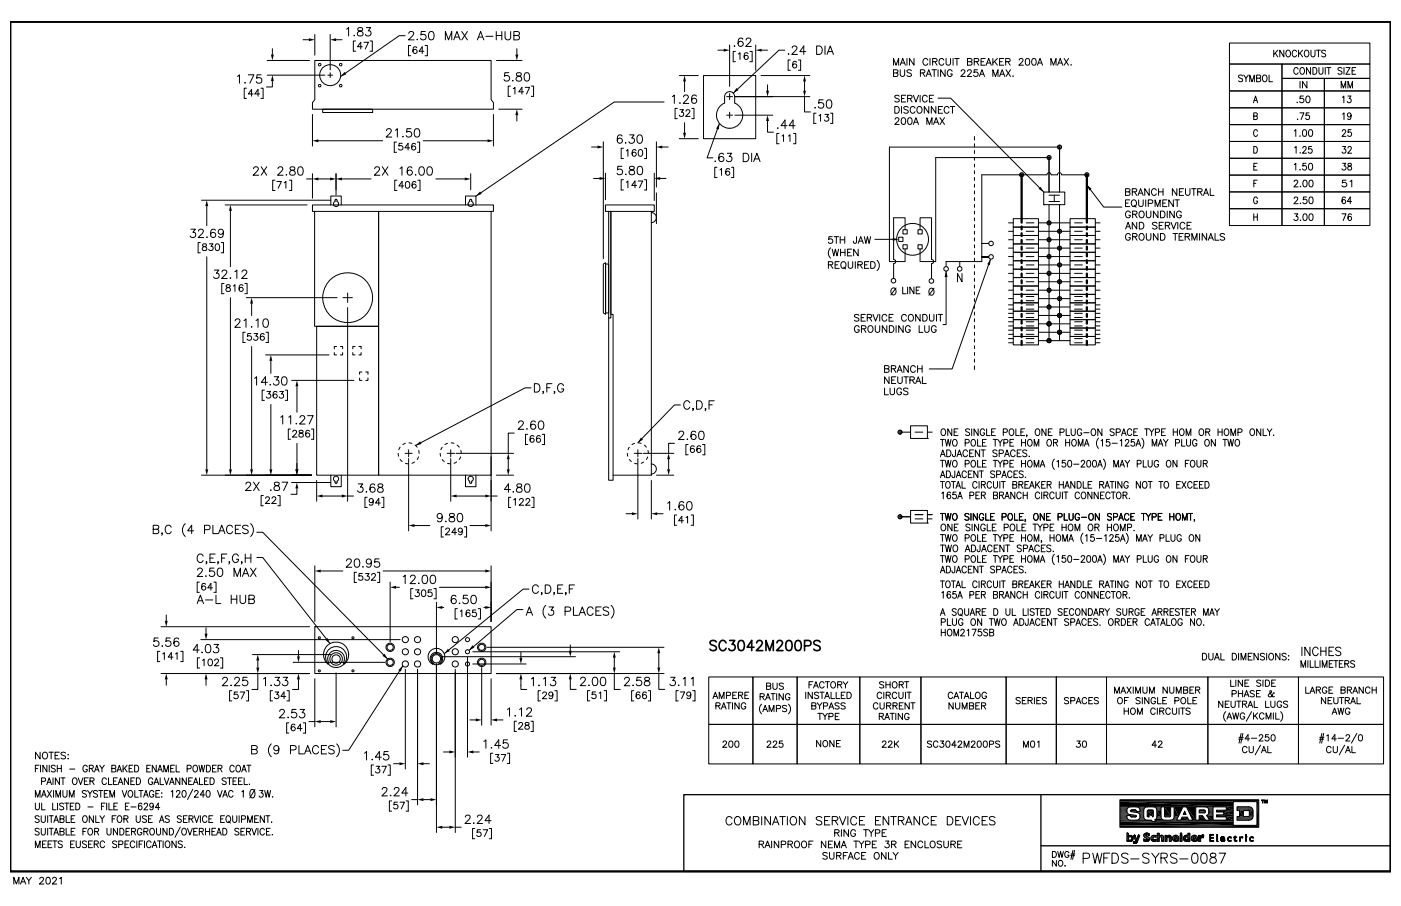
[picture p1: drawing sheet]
<svg xmlns="http://www.w3.org/2000/svg" width="432mm" height="279mm" viewBox="0 0 432 279" stroke-linecap="round" stroke-linejoin="round" font-family="sans-serif">
<defs><g id="words">
<text font-size="25.4" x="201" y="47.8">r</text>
<text font-size="20.5" x="151.1" y="217.8">l</text>
<text font-size="19.3" x="150.2" y="41.3">rf</text>
<text font-size="16.5" x="200.3" y="157.8">L</text>
<text font-size="10.3" x="96.1" y="44.5">I.</text>
<text font-size="7.5" x="380.1" y="252.8">E:]</text>
<text font-size="7.2" x="209.2" y="28.4">l</text>
<text font-size="6.5" x="143.2" y="58.2">·1</text>
<g font-size="5.8">
<text x="94.3" y="58.1">-1·</text>
<text x="276.6" y="134.4">-G-</text>
</g>
<text font-size="5.6" x="218.5" y="200.9">SC3042M200PS</text>
<text font-size="5.5" x="209.2" y="41.7">l_</text>
<text font-size="5.2" x="347.4" y="252.8">SQUARE</text>
<text font-size="5" x="135.5" y="141">' +~,</text>
<text font-size="4.7" x="388.6" y="247.1">,.</text>
<text font-size="4.6" x="276.6" y="160.5">-§=</text>
<text font-size="4.4" x="333.6" y="265.9">PWFDS-SYRS-0087</text>
<g font-size="4.1">
<text x="152.9" y="18">_J_</text>
<text x="190.1" y="47.8">6.30</text>
<text x="205.7" y="157.8">,.60</text>
</g>
<g font-size="3.8">
<text x="125.8" y="12.4">2.50</text>
<text x="137.1" y="12.4">MAX</text>
<text x="147.1" y="12.4">A-HUB</text>
<text x="226.1" y="16.2">.621/</text>
<text x="242.7" y="16.9">.24</text>
<text x="251.5" y="16.9">DIA</text>
<text x="72.9" y="25.8">1.75</text>
<text x="155.2" y="25.1">5.80</text>
<text x="207" y="32.1">1.26</text>
<text x="250.8" y="33.5">.50</text>
<text x="239.5" y="39.8">.44</text>
<text x="118.9" y="42.4">21.50</text>
<text x="190" y="54">5.80</text>
<text x="77.9" y="54.2">2X</text>
<text x="85.5" y="54.2">2.80</text>
<text x="115.3" y="54.2">2X</text>
<text x="123" y="54.2">16.00</text>
<text x="58.5" y="73.4">32.69</text>
<text x="65.6" y="86">32.12</text>
<text x="72.2" y="101.1">21.10</text>
<text x="78.3" y="118.2">14.30</text>
<text x="164.5" y="121">D,F,G</text>
<text x="86.3" y="130.9">11.27</text>
<text x="210.6" y="126.3">C,D,F</text>
<text x="159.6" y="132.6">2.60</text>
<text x="209" y="135.7">2.60</text>
<text x="75.6" y="151.5">2X</text>
<text x="83.1" y="151.5">.87</text>
<text x="134.6" y="161.1">9.80</text>
<text x="47.1" y="164.7">B,C</text>
<text x="56" y="164.7">( 4</text>
<text x="62.8" y="164.7">PLACES)</text>
<text x="60.6" y="173.5">C,E,F,G,H</text>
<text x="60.7" y="177.9">2.50</text>
<text x="71.9" y="177.9">MAX</text>
<text x="106.6" y="175.1">20.95</text>
<text x="163.9" y="183.1">C,D,E,F</text>
<text x="60.7" y="186.2">A-L</text>
<text x="71.1" y="186.2">HUB</text>
<text x="162" y="189.9">A</text>
<text x="167.2" y="189.9">(3</text>
<text x="174" y="189.9">PLACES)</text>
<text x="47.2" y="199.5">5.56</text>
<text x="59.5" y="201.4">4.03</text>
<text x="401.1" y="203.2">INCHES</text>
<text x="68.4" y="211.6">2.25</text>
<text x="81" y="211.6">1.33</text>
<text x="163.6" y="211.6">1.13</text>
<text x="178.7" y="211.6">2.00</text>
<text x="192.2" y="211.6">2.58</text>
<text x="206.3" y="211.6">3.11</text>
<text x="86" y="221.5">2.53</text>
<text x="156.2" y="221">1.12</text>
<text x="77.4" y="232.6">B</text>
<text x="82.5" y="232.6">(9</text>
<text x="89.4" y="232.6">PLACES)</text>
<text x="149" y="230.9">1.45</text>
<text x="112.1" y="234.5">1.45</text>
<text x="117.5" y="245.6">2.24</text>
<text x="143.2" y="254.1">2.24</text>
<text x="223.6" y="254.6">COMBINATION</text>
<text x="251.4" y="254.6">SERVICE</text>
<text x="269.6" y="254.6">ENTRANCE</text>
<text x="291.8" y="254.6">DEVICES</text>
</g>
<g font-size="3.6">
<text x="76.9" y="245.9">0</text>
<text x="347.1" y="259.6">by Schnelder Electric</text>
</g>
<g font-size="3.2">
<text x="413.5" y="57.8">51</text>
<text x="136.2" y="143.5">'</text>
</g>
<g font-size="3.1">
<text x="125.7" y="16.7">[64]</text>
<text x="392.4" y="17.7">KNOCKOUTS</text>
<text x="225.8" y="18.5">[16]</text>
<text x="242.7" y="21.1">[6]</text>
<text x="275.2" y="23.7">BUS</text>
<text x="275.3" y="20.2">MAIN</text>
<text x="283.6" y="23.7">RATING</text>
<text x="284.3" y="20.2">CIRCUIT BREAKER</text>
<text x="296" y="23.7">225A MAX.</text>
<text x="313.9" y="20.2">200A</text>
<text x="323.8" y="20.2">MAX.</text>
<text x="398.7" y="23.1">CONDUIT SIZE</text>
<text x="75.1" y="29.8">[</text>
<text x="76.5" y="29.8">44]</text>
<text x="156.5" y="29.2">[147]</text>
<text x="381.6" y="25.3">SYMBOL</text>
<text x="400.6" y="27.2">IN</text>
<text x="413.2" y="27.3">MM</text>
<text x="275.6" y="35">DISCONNECT</text>
<text x="275.6" y="31.6">SERVICE</text>
<text x="386.2" y="31.8">A</text>
<text x="399.6" y="31.8">.50</text>
<text x="413.6" y="31.8">13</text>
<text x="207.9" y="36">[32]</text>
<text x="250.7" y="37.6">[13]</text>
<text x="275.6" y="38.5">200A MAX</text>
<text x="386.2" y="37">B</text>
<text x="399.7" y="37">.75</text>
<text x="413.6" y="37">19</text>
<text x="121.3" y="46.4">[546]</text>
<text x="239.3" y="43.7">[</text>
<text x="240.9" y="43.7">11]</text>
<text x="386.2" y="47.4">D</text>
<text x="386.3" y="42.2">C</text>
<text x="398.7" y="42.1">1.00</text>
<text x="398.8" y="47.4">1.25</text>
<text x="413.5" y="47.4">32</text>
<text x="413.5" y="42.2">25</text>
<text x="386.3" y="52.6">E</text>
<text x="398.7" y="52.6">1.50</text>
<text x="413.5" y="52.6">38</text>
<text x="83.9" y="58.1">[</text>
<text x="85.2" y="58.1">71 ]</text>
<text x="121.5" y="58.2">[</text>
<text x="122.8" y="58.2">406]</text>
<text x="191.3" y="58">[147]</text>
<text x="386.3" y="57.7">F</text>
<text x="398.7" y="57.8">2.00</text>
<text x="346.7" y="63.8">EQUIPMENT</text>
<text x="346.7" y="60.4">BRANCH</text>
<text x="361.2" y="60.4">NEUTRAL</text>
<text x="386.2" y="63">G</text>
<text x="398.7" y="63">2.50</text>
<text x="413.5" y="63">64</text>
<text x="346.7" y="67.3">GROUNDING</text>
<text x="346.8" y="70.8">AND</text>
<text x="355" y="70.8">SERVICE</text>
<text x="386.2" y="68.2">H</text>
<text x="398.7" y="68.1">3.00</text>
<text x="413.5" y="68.1">76</text>
<text x="60.9" y="77.4">[830]</text>
<text x="255.2" y="75.2">5TH</text>
<text x="262.9" y="75.2">JAW</text>
<text x="346.7" y="74.2">GROUND TERMINALS</text>
<text x="255.1" y="79">(WHEN</text>
<text x="255.2" y="82.9">REQUIRED)</text>
<text x="68.2" y="90">[816]</text>
<text x="274.4" y="90.8">0 LINE</text>
<text x="286.1" y="90.8">0</text>
<text x="263.2" y="99.2">SERVICE</text>
<text x="277.7" y="99.2">CONDUIT</text>
<text x="74.8" y="105">[536]</text>
<text x="263.2" y="102.7">GROUNDING</text>
<text x="283.1" y="102.7">LUG</text>
<text x="272.4" y="118.4">NEUTRAL</text>
<text x="272.5" y="114.9">BRANCH</text>
<text x="80.6" y="122.9">[363]</text>
<text x="272.5" y="121.9">LUGS</text>
<text x="88.7" y="134.9">[286]</text>
<text x="161.8" y="136.6">[66]</text>
<text x="289.8" y="137.6">TWO</text>
<text x="289.9" y="134.4">ONE SINGLE POLE,</text>
<text x="297.3" y="137.6">POLE TYPE HOM OR HOMA (15-125A)</text>
<text x="318.9" y="134.4">ONE PLUG-ON</text>
<text x="342" y="134.4">SPACE TYPE HOM</text>
<text x="354.9" y="137.6">MAY PLUG ON TWO</text>
<text x="369.4" y="134.4">OR</text>
<text x="375.3" y="134.4">HOMP ONLY.</text>
<text x="211.2" y="139.7">[66]</text>
<text x="289.8" y="140.9">ADJACENT SPACES.</text>
<text x="289.8" y="144.2">TWO</text>
<text x="289.8" y="147.4">ADJACENT SPACES.</text>
<text x="297.3" y="144.2">POLE TYPE HOMA (150-200A)</text>
<text x="343.1" y="144.2">MAY PLUG ON</text>
<text x="365.2" y="144.2">FOUR</text>
<text x="80.4" y="155.4">[22]</text>
<text x="289.8" y="150.7">TOTAL CIRCUIT BREAKER HANDLE RATING NOT TO</text>
<text x="290.1" y="153.9">165A PER</text>
<text x="306.1" y="153.9">BRANCH</text>
<text x="319" y="153.9">CIRCUIT CONNECTOR.</text>
<text x="362.6" y="150.7">EXCEED</text>
<text x="207.7" y="161.4">[</text>
<text x="209.1" y="161.4">41]</text>
<text x="289.8" y="160.5">TWO SINGLE POLE,</text>
<text x="318.5" y="160.5">ONE PLUG-ON</text>
<text x="341.2" y="160.5">SPACE TYPE HOMT,</text>
<text x="135.8" y="165.1">[249]</text>
<text x="289.8" y="167">TWO POLE TYPE HOM,</text>
<text x="289.9" y="163.8">ONE SINGLE POLE TYPE</text>
<text x="323.5" y="167">HOMA (15-125A) MAY PLUG ON</text>
<text x="327.2" y="163.8">HOM</text>
<text x="335.2" y="163.8">OR</text>
<text x="341.1" y="163.8">HOMP.</text>
<text x="289.8" y="170.3">TWO ADJACENT SPACES.</text>
<text x="289.8" y="173.5">TWO</text>
<text x="297.3" y="173.5">POLE TYPE HOMA (150-200A)</text>
<text x="343.1" y="173.5">MAY PLUG ON</text>
<text x="365.2" y="173.5">FOUR</text>
<text x="109.1" y="179">[532]</text>
<text x="289.8" y="176.9">ADJACENT SPACES.</text>
<text x="60.6" y="182.1">[64]</text>
<text x="289.8" y="181.3">TOTAL CIRCUIT BREAKER HANDLE RATING NOT TO</text>
<text x="290.1" y="184.6">165A PER</text>
<text x="306.1" y="184.6">BRANCH</text>
<text x="319" y="184.6">CIRCUIT CONNECTOR.</text>
<text x="362.6" y="181.3">EXCEED</text>
<text x="289.8" y="189.9">A SQUARE D UL LISTED SECONDARY SURGE ARRESTER MAY</text>
<text x="290" y="196.2">HOM2175SB</text>
<text x="290" y="193">PLUG ON TWO ADJACENT SPACES.</text>
<text x="341.5" y="193">ORDER CATALOG</text>
<text x="366.8" y="193">NO.</text>
<text x="48.4" y="203.5">[141]</text>
<text x="370.4" y="203.2">DUAL DIMENSIONS:</text>
<text x="60.6" y="205.5">[102]</text>
<text x="400.8" y="206">MILLIMETERS</text>
<text x="70.6" y="215.6">[57]</text>
<text x="83.1" y="215.6">[34]</text>
<text x="165.7" y="215.6">[29]</text>
<text x="180.9" y="215.6">[51]</text>
<text x="194.5" y="215.6">[66]</text>
<text x="208.2" y="215.6">[79]</text>
<text x="219.6" y="215.6">AMPERE</text>
<text x="236.1" y="212.8">BUS</text>
<text x="248.2" y="215.6">INSTALLED</text>
<text x="249.2" y="212.3">FACTORY</text>
<text x="270.2" y="215.6">CIRCUIT</text>
<text x="271" y="212.3">SHORT</text>
<text x="292.1" y="215.6">CATALOG</text>
<text x="343.4" y="213.9">MAXIMUM</text>
<text x="358.3" y="213.9">NUMBER</text>
<text x="379.1" y="211.8">LINE SIDE</text>
<text x="379.6" y="215">PHASE</text>
<text x="402.3" y="213.9">LARGE</text>
<text x="413.2" y="213.9">BRANCH</text>
<text x="220.5" y="218.8">RATING</text>
<text x="233.9" y="219.6">(AMPS)</text>
<text x="234.1" y="216">RATING</text>
<text x="250" y="218.8">BYPASS</text>
<text x="269" y="218.8">CURRENT</text>
<text x="292.3" y="218.8">NUMBER</text>
<text x="313" y="217.1">SERIES</text>
<text x="327.9" y="217.1">SPACES</text>
<text x="344.3" y="217.1">OF SINGLE POLE</text>
<text x="346.3" y="220.5">HOM</text>
<text x="354.5" y="220.5">CIRCUITS</text>
<text x="375.4" y="218.3">NEUTRAL LUGS</text>
<text x="376.9" y="222">(AWG/KCMIL)</text>
<text x="407.1" y="217.1">NEUTRAL</text>
<text x="410.4" y="220.5">AWG</text>
<text x="88.2" y="225.5">[64]</text>
<text x="158.3" y="225">[28]</text>
<text x="251.9" y="222.1">TYPE</text>
<text x="270.9" y="222.1">RATING</text>
<text x="222.6" y="230.6">200</text>
<text x="236.2" y="230.6">225</text>
<text x="251.5" y="230.4">NONE</text>
<text x="271.8" y="230.6">22K</text>
<text x="285.7" y="230.6">SC3042M200PS</text>
<text x="315.3" y="230.6">M01</text>
<text x="331.6" y="230.6">30</text>
<text x="355" y="230.6">42</text>
<text x="381.7" y="228.7">#4-250</text>
<text x="382.8" y="232.4">CU/AL</text>
<text x="406.6" y="228.8">#14-2/0</text>
<text x="408.7" y="232.4">CU/AL</text>
<text x="10.7" y="234.2">NOTES:</text>
<text x="10.7" y="238.1">FINISH</text>
<text x="21.4" y="238.1">-</text>
<text x="25.4" y="238.1">GRAY BAKED ENAMEL POWDER COAT</text>
<text x="114.2" y="238.6">[37]</text>
<text x="151" y="234.9">[37]</text>
<text x="10.7" y="245.9">MAXIMUM SYSTEM VOLTAGE:</text>
<text x="12.6" y="242.1">PAINT OVER</text>
<text x="31.3" y="242.1">CLEANED GALVANNEALED STEEL.</text>
<text x="52.5" y="245.9">120/240 VAC</text>
<text x="74.3" y="245.9">1</text>
<text x="79.7" y="245.9">3W.</text>
<text x="10.7" y="249.8">UL LISTED</text>
<text x="27" y="249.8">-</text>
<text x="31.1" y="249.8">FILE E-6294</text>
<text x="119.9" y="249.6">[57]</text>
<text x="10.7" y="253.7">SUITABLE ONLY FOR</text>
<text x="10.7" y="257.6">SUITABLE FOR</text>
<text x="32.8" y="257.6">UNDERGROUND/OVERHEAD SERVICE.</text>
<text x="41.8" y="253.7">USE AS SERVICE EQUIPMENT.</text>
<text x="10.7" y="261.5">MEETS EUSERC SPECIFICATIONS.</text>
<text x="145.4" y="258.1">[57]</text>
<text x="233.8" y="261.6">RAINPROOF</text>
<text x="253" y="261.6">NEMA TYPE</text>
<text x="257.1" y="258">RING</text>
<text x="266.1" y="258">TYPE</text>
<text x="272.6" y="261.6">3R</text>
<text x="278.8" y="261.6">ENCLOSURE</text>
<text x="253.4" y="265.1">SURFACE</text>
<text x="269.2" y="265.1">ONLY</text>
<text x="4.1" y="272.7">MAY</text>
<text x="12.1" y="272.7">2021</text>
</g>
<text font-size="2.9" x="390.8" y="215">&amp;</text>
<text font-size="2.8" x="324.2" y="267.3">NO.</text>
<g font-size="2.3">
<text x="102.9" y="107.5">r,</text>
<text x="108.6" y="107.5">r,</text>
</g>
<text font-size="2" x="110.7" y="115.4">r-,</text>
<g font-size="1.4">
<text x="102.9" y="109.8">L</text>
<text x="108.6" y="109.8">L</text>
</g>
</g></defs>
<g fill="none" stroke="#000" stroke-width=".31">
<path d="M82.3 18.6h13.1M83.9 15v1.8M93.4 12.3h1.8M97 18.6h54.4v12.1l.7 .9v2.1h-55.8v-2.1l.7-.9zM97 10.6v6.4M101.8 10.6v11M103.6 12.3h1.8M106.8 9l.6-.5v2.6M109.1 11h.2zM109.6 12.6h-.7v3.2h.7M110.4 8.6a.52 .52 0 0 0 .3 .9 .92 .92 0 0 1 1 .4 .92 .92 0 0 1-.1 1.1l-.8 .1-.5-.2a.96 .96 0 0 1 .1-1.1 .96 .96 0 0 1 1-.3 .53 .53 0 0 0 .2-.9zM111.7 14.4h-1.5l1-1.4v2.1"/>
<path d="M112.2 13h1.4l-1 2.1M112.9 8.5h1.3l-.7 1a.86 .86 0 0 1 .6 1.4 .86 .86 0 0 1-1.5-.3M114 12.6h.7v3.2h-.7M124.9 11h-1.9l-18 12.6M153 18.6h7.9M221.3 15.5h1.8M224.9 13.9v12.7M229 12.1a.78 .78 0 0 0-1.1-.2 1.48 1.48 0 0 0 .4 2.4 .8 .8 0 0 0 .8-.8 .8 .8 0 0 0-.8-.8 .8 .8 0 0 0-.8 .8M230 12.4l.4-.7 .9 .3a.8 .8 0 0 1-.2 1.1l-1.3 1.2h1.8M232.9 13.9v7.8M241.9 15.5h-1.8l-14.1 13.2M378.9 13.3h43.3v6.4h-43.3z"/>
<path d="M378.9 19.7h16.2v8.3h-16.2zM395.1 19.7h27.1v4.5h-27.1zM82.3 23.2h17.8M83.9 25v1.8h-1.8M99.5 33.7h15.4v1h-15.4zM101 23.2h1.5M101.8 22.4v1.5M204.7 31.5h-15.4l-42.6 29M209.4 23.3h5.8M216.8 23.3h16.1v19.5h-16.1zM221.7 38.1l-3.8 10.6h1.8M224 35.5h1.8"/>
<path d="M224 29.8h1.8M224.9 28.9v1.8M224.9 34.6v1.8M226.4 31.8a4 4 0 0 1 1.7 6.2 4 4 0 0 1-6.4 0 4 4 0 0 1 1.6-6.2M226.4 31.8v-2a1.55 1.55 0 0 0-1.5-1.5 1.55 1.55 0 0 0-1.6 1.5v2M226.5 35.5h11.7M226.5 29.8h23.1M234.5 23.3h15.1M236.6 37.3v3.5h1.8M236.6 26.2v1.8M248 29.8v4.7h1.8M248 25.1v2.9"/>
<path d="M289.1 30.3h3.9l28.7 28.9M378.9 28h16.2v5.3h-16.2zM395.1 24.2h13.1v3.8h-13.1zM395.1 28h13.1v5.3h-13.1zM395.1 33.3v5.1h-16.2v-5.1h16.2v5.1h13.1v-5.1M395.1 38.4v5.2h-16.2v-5.2h16.2v5.2h13.1v-5.2M395.1 33.3h27.1v5.1h-14v-5.1zM395.1 38.4h27.1v5.2h-14v-5.2zM408.2 24.2h14v3.8h-14zM408.2 28h14v5.3h-14zM96.3 53.6v7.5M98.1 43.4h19.9"/>
<path d="M98.1 55.2h3.6M103.6 53.6v6.5M105.4 55.2h8.9M130.4 43.4h19.9M134.3 55.2h9M182.3 45.3h1.8M183 55h1.8M185.9 43.7v36.1M186.6 53.4v8.2M191.7 42a.77 .77 0 0 0-1.1-.3 1.51 1.51 0 0 0 .5 2.5 .81 .81 0 0 0 .8-.8 .81 .81 0 0 0-.8-.8 .81 .81 0 0 0-.9 .7M194.1 41.6h1.3l-.7 1a.86 .86 0 0 1 .6 1.4 .86 .86 0 0 1-1.5-.3M201.7 53.4v8.4"/>
<path d="M202.3 43.7v14M202.3 59.5v9.5M220.3 49.7h.3zM221 51.6h-.7v3.2h.7M221.9 52.4l.5-.4v2.1M223 47.6a.75 .75 0 0 0-.7-.3 .75 .75 0 0 0-.6 .5 1.49 1.49 0 0 0 .6 2 .8 .8 0 0 0 .8-.7 .8 .8 0 0 0-.7-.9 .8 .8 0 0 0-.9 .8M224.1 47.3h1.4l-.8 1a.86 .86 0 0 1 .7 1.4 .86 .86 0 0 1-1.5-.3M224.9 52.3l-.2-.2a.7 .7 0 0 0-.9 .3v1.4a.64 .64 0 0 0 1 .1 .64 .64 0 0 0-.2-1 .64 .64 0 0 0-.9 .5M225.4 51.6h.7v3.2h-.7M229.1 47.3h.8a1.38 1.38 0 0 1 .9 1.3 1.38 1.38 0 0 1-.9 1.2h-.8zM231.7 47.3v2.5M232.3 49.8l1-2.5 1 2.5"/>
<path d="M232.6 49h1.3M300.3 42.1v1.1M300.3 44.3v1M300.3 46.4v.9M300.3 48.5v.9M300.3 50.6v.9M300.3 52.7v.9M300.3 54.7v.9M300.3 56.8v.9M300.3 58.9v.9M321.7 59.2h6.5v3.9h-6.5zM322.6 53.9h-20v26.8h-11v1.5"/>
<path d="M323.3 59.2v-10.6h-34.9v32.1h-4.8v-3.9M326.6 45.4v13.8v-13.8h-52.5v35.3h4.9v-3.9M335 53.9h-7.8a.66 .66 0 0 0-.6-.6 .66 .66 0 0 0-.7 .6h-1.9a.66 .66 0 0 0-.7-.6 .66 .66 0 0 0-.6 .6M335 57l5.2 6.9h5.6M395.1 43.6v5.2h-16.2v-5.2h16.2v5.2h13.1v-5.2M395.1 48.8v5.2h-16.2v-5.2h16.2v5.2h13.1v-5.2M395.1 54v5.2h-16.2v-5.2h16.2v5.2h13.1v-5.2M395.1 59.2v5.2h-16.2v-5.2h16.2v5.2h13.1v-5.2M395.1 43.6h27.1v5.2h-14v-5.2zM395.1 48.8h27.1v5.2h-14v-5.2zM395.1 54h27.1v5.2h-14v-5.2zM395.1 59.2h27.1v5.2h-14v-5.2z"/>
<path d="M62.1 61.7h39.9M63.7 63.6v6M63.7 79.2v65.5M69.4 63.2h25.3M71 65v17.3M96.3 63.2h55.8v2h-55.8zM97 65.2v35.4h19.7v-35.4v81.3h34.7v-81.3M102 63.2v-2.7h3.2v2.7M102.8 63.2a.81 .81 0 0 0 .8 .5 .81 .81 0 0 0 .7-.5M103.3 62.1l-.5 .6v.5M103.3 62.1v-.5l.3-.2 .2 .2 .1 .5M103.9 62.1l.4 .6v.5"/>
<path d="M143.5 63.2v-2.7h3.2v2.7M144.3 63.2a.81 .81 0 0 0 .8 .5 .81 .81 0 0 0 .7-.5M144.8 62.1v-.5l.3-.2 .2 .2 .1 .5M144.8 62.1l-.5 .6v.5M145.4 62.1l.4 .6v.5M186.6 63.2h15.1v2h-15.1zM187.6 65.2v32.9h.7v-32.9v31.7h.7v51.2h-1.4v-50M200.7 65.6a1.55 1.55 0 0 1 1.6 1.5 1.55 1.55 0 0 1-1.6 1.5M200.7 65.2v81.3h-11.7M269.6 73.8h5.6M277 73.2h1.3v1.3h-1.3zM278.3 70.8h1.3v1.4h-1.3z"/>
<path d="M278.3 75.5h1.3v1.3h-1.3zM279 70.8v-3.6h-3.6v12.8a.66 .66 0 0 1 .7 .7 .66 .66 0 0 1-.7 .6v4.6M282.9 75.5h1.3v1.3h-1.3zM282.9 70.8h1.3v1.4h-1.3zM283.6 70.8v-3.6h3.5v12.8a.66 .66 0 0 1 .7 .7 .66 .66 0 0 1-.7 .6v4.6M300.3 61v.9M300.3 63v.9M300.3 65.1v.9M300.3 67.2v.9M300.3 69.3v.9M300.3 71.3v.9M300.3 73.4v.9"/>
<path d="M300.3 75.5v.9M300.3 77.6v.9M300.3 79.6v.9M302.6 79.2h2.1M302.6 75.1h2.1M305.3 79.9l-11.8 33.9h-7.1M310.8 68.7h1.5M310.8 79.1h1.5M310.8 76.5h1.5M310.8 73.9h1.5M310.8 71.3h1.5M312.3 67.4h7.8v2.6h-7.8z"/>
<path d="M312.3 70h7.8v2.6h-7.8zM312.3 72.6h7.8v2.6h-7.8zM312.3 75.2h7.8v2.6h-7.8zM312.3 77.8h7.8v2.6h-7.8zM316.3 68.7h2.4M316.3 79.1h2.4M316.3 76.5h2.4M316.3 73.9h2.4M316.3 71.3h2.4M320.1 68.7h9.7M320.1 79.1h9.7M320.1 76.5h9.7"/>
<path d="M320.1 73.9h9.7M320.1 71.3h9.7M321.7 63.1h.1M323.3 63.1v42.6M323.3 62.1h3.3M323.3 60.2h3.3M324.9 60.2v1.9M326.6 63.1v42M329.8 67.4h7.8v2.6h-7.8zM329.8 70h7.8v2.6h-7.8zM329.8 72.6h7.8v2.6h-7.8zM329.8 75.2h7.8v2.6h-7.8z"/>
<path d="M329.8 77.8h7.8v2.6h-7.8zM331.2 68.7h2.4M331.2 79.1h2.4M331.2 76.5h2.4M331.2 73.9h2.4M331.2 71.3h2.4M337.6 68.7h1.4M337.6 79.1h1.4M337.6 76.5h1.4M337.6 73.9h1.4M337.6 71.3h1.4M395.1 64.4v5.2h-16.2v-5.2h16.2v5.2h13.1v-5.2"/>
<path d="M395.1 64.4h27.1v5.2h-14v-5.2zM71 91.8v52.9M75.9 91.8h28M77.6 93.6v3.7M105.7 91.8h2.9M107.1 90.4v2.9M107.1 94.9v59.7M185.9 81.4l.7-.4v15.9l-.7-.4zM186.6 81.4h1v15.1h-1zM291.6 83.6v16.5h-.9M295.8 80.7v1.5M296.5 84.3v2.6l-1.4-2.6v2.6"/>
<path d="M300.3 81.7v.9M300.3 83.8v.9M300.3 85.9v.9M300.3 87.9v.9M300.3 90v.9M300.3 92.1v.9M300.3 94.2v.9M300.3 96.2v1M300.3 98.3v.9M310.8 92.1h1.5M310.8 89.5h1.5M310.8 86.9h1.5"/>
<path d="M310.8 84.3h1.5M310.8 81.7h1.5M310.8 99.2h1.5M310.8 96.6h1.5M310.8 94h1.5M310.9 97.9h1.4M310.9 95.3h1.4M312.3 80.4h7.8v2.6h-7.8zM312.3 83h7.8v2.6h-7.8zM312.3 85.6h7.8v2.6h-7.8zM312.3 88.2h7.8v2.6h-7.8zM312.3 90.8h7.8v2.6h-7.8z"/>
<path d="M312.3 93.4h7.8v2.6h-7.8zM312.3 96h7.8v2.6h-7.8zM312.3 98.6h7.8v2.6h-7.8zM316.3 89.5h2.4M316.3 86.9h2.4M316.3 84.3h2.4M316.3 81.7h2.4M316.3 99.2h2.4M316.3 96.6h2.4M316.3 97.9h2.4M316.3 94h2.4M316.3 95.3h2.4"/>
<path d="M316.3 91.4h2.4M316.3 92.7h2.4M320.1 92.1h9.7M320.1 99.9h9.7M320.1 97.3h9.7M320.1 94.7h9.7M320.1 89.5h9.7M320.1 86.9h9.7M320.1 84.3h9.7M320.1 81.7h9.7M329.8 80.4h7.8v2.6h-7.8zM329.8 83h7.8v2.6h-7.8z"/>
<path d="M329.8 85.6h7.8v2.6h-7.8zM329.8 88.2h7.8v2.6h-7.8zM329.8 90.8h7.8v2.6h-7.8zM329.8 93.4h7.8v2.6h-7.8zM329.8 96h7.8v2.6h-7.8zM329.8 98.6h7.8v2.6h-7.8zM331.2 89.5h2.4M331.2 86.9h2.4M331.2 84.3h2.4M331.2 81.7h2.4M331.2 99.2h2.4M331.2 96.6h2.4"/>
<path d="M331.2 97.9h2.4M331.2 94h2.4M331.2 95.3h2.4M331.2 91.4h2.4M331.2 92.7h2.4M337.6 97.9h1.4M337.6 95.3h1.4M337.6 92.1h1.4M337.6 89.5h1.4M337.6 86.9h1.4M337.6 84.3h1.4M337.6 81.7h1.4"/>
<path d="M337.6 99.2h1.4M337.6 96.6h1.4M337.6 94h1.4M77.6 106.9v37.8M81.9 109.5h19.5M83.5 111.3v3.8M89.9 117.3h19.2M91.5 119.1v8M97.6 100.6h19.1v45.9h-19.1zM105.6 108.7v.8h-.7M110.8 116.6v.7h.7M111.3 108.7v.8h-.7"/>
<path d="M113.4 116.6v.7h-.7M163.7 119.6h-1.9l-33.7 17.8M300.3 100.4v.9M300.3 102.5v.9M300.3 104.5v1M300.3 106.6v.9M300.3 108.7v.9M300.3 110.8v.9M300.3 112.8v1.1M310.8 104.4h1.5M310.8 101.8h1.5M310.9 105.7h1.4"/>
<path d="M310.9 103.1h1.4M310.9 100.5h1.4M312.3 101.2h7.8v2.6h-7.8zM312.3 103.8h7.8v2.6h-7.8zM316.3 104.4h2.4M316.3 105.7h2.4M316.3 101.8h2.4M316.3 103.1h2.4M316.3 100.5h2.4M320.1 105.1h9.7M320.1 102.5h9.7M329.8 101.2h7.8v2.6h-7.8z"/>
<path d="M329.8 103.8h7.8v2.6h-7.8zM331.2 104.4h2.4M331.2 105.7h2.4M331.2 101.8h2.4M331.2 103.1h2.4M331.2 100.5h2.4M337.6 105.7h1.4M337.6 103.1h1.4M337.6 100.5h1.4M337.6 104.4h1.4M337.6 101.8h1.4M83.5 124.7v20"/>
<path d="M91.5 136.7v8M122.7 139.8l.1 .9M123.3 137.9l-.4 .8M124.9 139.8h2.1M124.9 136.7l-.8 .4M125.9 138.7v2.2M126.1 136.6l.8 .1M128 137.3l.6 .6M129.1 138.9l.1 .9M136.3 137.9l-.4 .8M137.9 136.7l-.8 .4M139 136.6l.9 .1"/>
<path d="M140.5 139.8h17.8M140.9 137.3l.6 .6M142 138.9l.2 .9M158.5 133.6h-1.8v6.2M193.4 139.8l.1 .9M194 137.9l-.5 .8M195.5 139.8h2.2M195.6 136.7l-.8 .4M196.6 138.7v2.2M196.7 136.6l.9 .1M198.2 139.8h9.5M198.6 137.3l.6 .6"/>
<path d="M199.7 138.9l.1 .9M207.9 136.7h-1.8v3.1M209.7 124.9h-1.8l-11.3 11.6M62.1 146.5h33.9M89.9 148.8h12.1M91.5 150.6v1.8h-1.8M97.6 148.2v6.4M99.4 153h5.9M102 146.5v3.6h3.2v-3.6M103 147.1a.81 .81 0 0 1 1.2 .1 .81 .81 0 0 1-.3 1.2l-.1 .5-.4 .2-.1-.7-.5-.5zM107.1 153h1.9M110.4 149.2h1.4l-.7 1a.85 .85 0 0 1 .6 1.4 .85 .85 0 0 1-1.5-.3"/>
<path d="M112.8 151.7h.3zM113.2 153.4h-.7v3.1h.7M115 154.4a.64 .64 0 0 1-.9 .5 .64 .64 0 0 1-.2-1 .64 .64 0 0 1 1.1 .1v.4a.95 .95 0 0 1-.7 1.4l-.4-.3M115.5 149.6a.75 .75 0 0 0-.7-.4 .75 .75 0 0 0-.6 .5 1.49 1.49 0 0 0 .6 2.1 .8 .8 0 0 0 .8-.7 .8 .8 0 0 0-.7-.9 .8 .8 0 0 0-.9 .8M116.6 149.4a.52 .52 0 0 0 .3 .8 .92 .92 0 0 1 1 .4 .92 .92 0 0 1 0 1.1l-.9 .1a.74 .74 0 0 1-.7-.8 .74 .74 0 0 1 .8-.7l.5-.1a.53 .53 0 0 0 .3-.8zM117.2 155.1h-1.5l1-1.4v2.1M117.6 153.4h.7v3.1h-.7M123.3 141.7l.7 .6M125 142.9l.8 .1M125.9 141.4v22.3M127.8 142.5l-.8 .4M129 140.9l-.4 .8"/>
<path d="M138.9 141.4v13.2M140.7 153h8.9M143.5 146.5v3.6h3.2v-3.6M144.5 147.1a.81 .81 0 0 1 1.2 .1 .81 .81 0 0 1-.3 1.2l-.1 .5-.4 .2-.1-.7-.5-.5zM151.4 146.5h.1M151.4 153h1.8M151.4 140.9v22.8M153 146.5h5.3M156.7 141.6v3.1M157.3 151h-1.8l1.2-1.8v2.6M157.4 153.4h-.6v3.1h.6M158.2 151.6v.2z"/>
<path d="M158.3 154.1l.5-.4v2.1M159.4 149.4a.53 .53 0 0 0 .3 .8 .93 .93 0 0 1 1 .4 .93 .93 0 0 1 0 1.1l-.9 .1a.74 .74 0 0 1-.7-.8 .74 .74 0 0 1 .8-.7l.5-.1a.52 .52 0 0 0 .3-.8zM160.1 154.2l.4-.5h.4l.4 .4-.3 .7-1 1h1.4M162 149.4a.86 .86 0 0 1 1.3 .3l.1 .6a1.09 1.09 0 0 1-1 1.5 1.39 1.39 0 0 1-.6-2.1zM162.1 154.2l.4-.5h.4l.4 .4-.3 .7-1 1h1.4M163.9 153.4h.7v3.1h-.7M193 158.4h1.8M194 141.7l.6 .6M195.6 142.9l.9 .1M79.1 171.9h1.9l20.7 26.6M79.1 164.1h1.9l38.5 39.1M97 174.5v17.2"/>
<path d="M98.8 176.1h6.8M118.1 176.1h31.5M120.2 179.5v18.5M124.3 177.9l.6-.5v2.6M126.5 178l.5-.6 .8 .2a.8 .8 0 0 1-.2 1.1l-1.2 1.3h1.7M127.8 162.1h4.7M129 179.9h.2zM130.5 177.5a.83 .83 0 0 1 1.2 .4 1.33 1.33 0 0 1-.9 2.1 1.65 1.65 0 0 1-.3-2.5zM132.9 177.5a.83 .83 0 0 1 1.3 .4 1.33 1.33 0 0 1-.9 2.1 1.65 1.65 0 0 1-.4-2.5zM144.8 162.1h4.8M151.4 174.5v17.2M49.6 193.3h45.8"/>
<path d="M51.2 189.7v1.8M61.9 197.3h61.4M63.5 193.6v1.8M97 193.3h54.4v14.4h-54.4zM97 193.3h.1M122 181.1h1.1M127.3 181.5h-.7v3.2h.7M128.1 181.9h1.1l-.6 .8a.69 .69 0 0 1 .5 1.1 .69 .69 0 0 1-1.2-.2M130.2 182l.5-.1a1.12 1.12 0 0 1 .6 1.1 1.12 1.12 0 0 1-.8 1 1.34 1.34 0 0 1-.3-2zM133 181.9h-1l-.1 .9a.73 .73 0 0 1 1.1 0 .73 .73 0 0 1-.1 1.1 .73 .73 0 0 1-1.1-.3M133.7 181.5h.7v3.2h-.7M134.5 185.7v15.8"/>
<path d="M135.4 181.1h14.2M136.3 187.3h.5M140.5 184a.74 .74 0 0 0-1.1-.3 1.48 1.48 0 0 0 .5 2.5 .8 .8 0 0 0 .7-.8 .8 .8 0 0 0-.7-.8 .8 .8 0 0 0-.9 .7M141 187.7h-.7v3.2h.7M141.5 186.1h.3zM141.9 188.5l.4-.4v2.1M144.1 183.6h-1.2l-.2 1.1a.92 .92 0 0 1 1.4 0 .92 .92 0 0 1-.1 1.4 .92 .92 0 0 1-1.4-.4M144.8 188.4l-.1-.2a.67 .67 0 0 0-1 .3v1.4a.64 .64 0 0 0 1 .1 .64 .64 0 0 0-.2-1 .64 .64 0 0 0-.9 .5M145.5 183.7a.82 .82 0 0 1 1.2 .4 1.3 1.3 0 0 1-.9 2.1 1.65 1.65 0 0 1-.3-2.5zM146.7 188.1h-1l-.1 .9 .7-.2a.7 .7 0 0 1 .6 .8 .7 .7 0 0 1-.8 .6l-.6-.4M147.4 187.7h.7v3.2h-.7M149.1 187.3h.5"/>
<path d="M150.1 199.6h54.6M161.1 188h-1.8l-14.7 12.6M163 181.7h-1.8l-24.3 19.9M175.8 198.9v1.8M49.6 207.7h45.8M51.2 209.5v1.8M63.5 209.5v1.8M77.8 201.9h24.2M79.5 207.7v4.9h-1.9M79.5 203.7v2.2M90.4 204.3h28.2M92 209.5v3.1h-1.8"/>
<path d="M92 200.6v1.8M97 209.3v14.9M101 204.7a3.9 3.9 0 0 1-.2-5.5 3.9 3.9 0 0 1 5.6 0 3.9 3.9 0 0 1-.2 5.5l-.4-.2a2.58 2.58 0 0 0-2.2-3.9 2.58 2.58 0 0 0-2.2 3.9l-.4 .2M103.6 207.5v16.7M124.1 205.3l-16.6 26.1h-1.9M124.9 206.4v30.8M128.7 206.4v41.8M133.7 201.8a1.61 1.61 0 0 1 2.2 .6 1.61 1.61 0 0 1-.6 2.2 .97 .97 0 0 0 1.3-.6 2.59 2.59 0 0 0-.7-3.6 2.59 2.59 0 0 0-3.6 .8 2.59 2.59 0 0 0 1 3.6l.4-.2M133.7 201.8a1.63 1.63 0 0 0 0 2.8M134.5 204.7v52M136.1 202.5h41.3M140.3 206.4v50.3"/>
<path d="M144.1 202.6v30.9M145.7 201h45.3M153 207.7h51.7M175.8 209.5v3.1h1.8M189.3 207.7v4.9h1.9M189.3 202.8v3.1M203.1 207.7v4.9h1.8M203.1 201.4v4.5M218.4 208.8h13.7v14.6h-13.7zM232.1 208.8h13.6v14.6h-13.6zM245.7 208.8h19.3v14.6h-19.3zM265 208.8h18.8v14.6h-18.8z"/>
<path d="M283.8 208.8h26.3v14.6h-26.3zM310.1 208.8h30.9v14.6h-15.4v-14.6zM310.1 208.8v14.6h15.5v-14.6M341 208.8h31.3v14.6h-31.3zM372.3 208.8h27.9v14.6h-27.9zM400.2 208.8h26.2v14.6h-26.2zM95.2 222.5h1.8M98.8 222.5h3M121.3 235.5h1.8M130.5 235.5h1.8M136.7 231.9h1.8M145.9 231.9h1.8"/>
<path d="M218.4 223.4h13.7v12.2h-13.7zM232.1 223.4h13.6v12.2h-13.6zM245.7 223.4h19.3v12.2h-19.3zM265 223.4h18.8v12.2h-18.8zM283.8 223.4h26.3v12.2h-26.3zM310.1 223.4h30.9v12.2h-15.4v-12.2zM310.1 223.4v12.2h15.5v-12.2M341 223.4h31.3v12.2h-31.3zM372.3 223.4h27.9v12.2h-27.9zM400.2 223.4h26.2v12.2h-26.2zM126.9 246.6h1.8M130.5 246.6h2.2"/>
<path d="M136.3 255.1h2.2M140.3 255.1h1.8M345.2 246.6h42.8v8.5h-42.8zM345.2 249h2.8M345.2 249.1h2.6M345.2 249.2h2.4M345.2 249.5h2.3M345.2 249.7h2.2M345.2 249.9h2.1M345.2 250.1h2.1M345.2 250.3h2.1M345.2 250.5h2.2"/>
<path d="M345.2 250.7h2.3M345.2 250.8h2.4M345.2 251h2.5M345.2 251.1h2.7M345.2 251.1h2.9M345.2 251.2h3.1M345.2 251.3h4.7M345.2 251.4h4.9M345.2 251.5h5M345.2 251.6h2.1M345.2 251.8h2.1M345.2 252.1h2.2"/>
<path d="M345.2 252.3h2.3M345.2 252.5h2.4M345.2 252.7h2.6M345.2 252.8h2.8M345.2 252.9h3.3M348.5 248.8l-3.3 .1M324.4 262.6h.6a.97 .97 0 0 1 .6 .9 .97 .97 0 0 1-.6 .9h-.6zM326 262.6l.4 1.8 .5-1.8 .4 1.8 .4-1.8M329.5 263l-.1-.2a.86 .86 0 0 0-1.3 .3 .86 .86 0 0 0 .4 1.2l.5 .1 .4-.2 .1-.5h-.5M330 263.9h1.2M330.1 263.4h1.2M330.7 262.3l-.6 2.7"/>
<path d="M331.2 262.3l-.6 2.7"/>
<circle cx="98.5" cy="19.9" r=".39"/>
<circle cx="105" cy="19.9" r=".39"/>
<circle cx="98.5" cy="26.4" r=".39"/>
<circle cx="101.8" cy="23.2" r="3.2"/>
<circle cx="105" cy="26.4" r=".39"/>
<circle cx="314.9" cy="53.9" r=".63"/>
<circle cx="323.3" cy="48.6" r=".63"/>
<circle cx="326.6" cy="45.4" r=".63"/>
<circle cx="335" cy="53.9" r=".63"/>
<circle cx="281.3" cy="73.8" r="4.9"/>
<circle cx="305.5" cy="75.1" r=".7"/>
<circle cx="305.5" cy="79.2" r=".7"/>
<circle cx="323.3" cy="79.1" r=".63"/>
<circle cx="323.3" cy="73.9" r=".63"/>
<circle cx="323.3" cy="68.7" r=".63"/>
<circle cx="326.6" cy="76.5" r=".63"/>
<circle cx="326.6" cy="71.3" r=".63"/>
<circle cx="107.1" cy="91.8" r="7.7"/>
<circle cx="275.4" cy="86.6" r=".7"/>
<circle cx="287.1" cy="86.7" r=".7"/>
<circle cx="291.6" cy="82.9" r=".7"/>
<circle cx="295.8" cy="82.9" r=".7"/>
<circle cx="323.3" cy="99.9" r=".63"/>
<circle cx="323.3" cy="84.3" r=".63"/>
<circle cx="323.3" cy="89.5" r=".63"/>
<circle cx="323.3" cy="94.7" r=".63"/>
<circle cx="326.6" cy="81.7" r=".63"/>
<circle cx="326.6" cy="86.9" r=".63"/>
<circle cx="326.6" cy="92.1" r=".63"/>
<circle cx="326.6" cy="97.3" r=".63"/>
<circle cx="323.3" cy="105.1" r=".63"/>
<circle cx="326.6" cy="102.5" r=".63"/>
<circle cx="98.4" cy="196.7" r=".31"/>
<circle cx="108.8" cy="196.7" r=".31"/>
<circle cx="120.2" cy="199.6" r=".96"/>
<circle cx="120.2" cy="199.6" r="1.29"/>
<circle cx="124.9" cy="197.3" r=".96"/>
<circle cx="128.7" cy="197.3" r=".96"/>
<circle cx="140.3" cy="197.3" r=".96"/>
<circle cx="144.1" cy="197.3" r=".63"/>
<circle cx="98.4" cy="206.9" r=".31"/>
<circle cx="103.6" cy="202.6" r="3.2"/>
<circle cx="103.6" cy="203.2" r="1.93"/>
<circle cx="103.6" cy="203.2" r="1.29"/>
<circle cx="108.8" cy="206.9" r=".31"/>
<circle cx="120.2" cy="204.3" r=".96"/>
<circle cx="120.2" cy="204.3" r="1.29"/>
<circle cx="124.9" cy="204.8" r=".96"/>
<circle cx="124.9" cy="201" r=".96"/>
<circle cx="128.7" cy="204.8" r=".96"/>
<circle cx="128.7" cy="201" r=".96"/>
<circle cx="134.5" cy="203.1" r="1.93"/>
<circle cx="134.5" cy="203.2" r="1.29"/>
<circle cx="140.3" cy="204.8" r=".96"/>
<circle cx="140.3" cy="201" r=".96"/>
<circle cx="144.1" cy="201" r=".63"/>
<circle cx="144.1" cy="204.8" r=".63"/>
</g>
<g fill="#000">
<path d="M83.5 16.8h.9l-.5 1.8zM95.2 11.8l1.8 .5-1.8 .4zM101.8 12.3l1.8-.5v.9zM223.1 15l1.8 .5-1.8 .4zM83.9 23.2l.5 1.8h-.9zM106.2 22.2l.5 .7-1.7 .7zM221.7 38.1l-.1 1.8-.9-.3zM227 27.1l.6 .7-1.6 .9zM236.1 28h.9l-.4 1.8zM236.6 35.5l.4 1.8h-.9zM248 23.3l.4 1.8h-.9zM247.5 28h.9l-.4 1.8z"/>
<path d="M103.6 55.2l1.8-.5v.9zM101.7 54.7l1.9 .5-1.9 .4zM184.1 44.9l1.8 .4-1.8 .5zM184.8 54.6l1.8 .4-1.8 .5zM314.2 53.8h1.3zM314.2 53.8l1.3 .1zM314.2 53.9l1.3 .1zM314.2 54h1.3zM314.2 54l1.3 .1zM314.3 53.7l1.2 .1zM314.3 54.1h1.2zM314.3 53.7h1.2z"/>
<path d="M314.3 54.1l1.1 .1zM314.3 53.6l1.2 .1zM314.3 54.2l1.1 .1zM314.3 54.2h1.1zM314.3 53.6h1.1zM314.3 54.3h1.1zM314.4 53.5l1 .1zM314.4 54.3l.9 .1zM314.4 54.3h1zM314.4 53.5h1zM314.4 54.4h.9zM314.5 53.4l.8 .1z"/>
<path d="M314.5 54.4h.8zM314.5 53.4h.8zM314.5 54.4l.7 .1zM314.6 53.3l.7 .1zM314.6 54.5h.6zM314.6 53.3h.6zM314.6 54.5h.5zM314.7 53.3h.5zM314.7 54.5h.3zM314.7 54.5h.4zM314.7 53.3h.4zM314.7 53.3h.3z"/>
<path d="M314.8 53.3h.2zM314.8 54.5h.2zM320.1 58.3l.6-.7 1 1.6zM322.7 48.5l1.3 .1zM322.7 48.6l1.3 .1zM322.7 48.7h1.3zM322.7 48.4l1.3 .1zM322.7 48.5h1.3zM322.7 48.7l1.2 .1zM322.7 48.8h1.2zM322.7 48.3l1.2 .1zM322.7 48.8l1.2 .1z"/>
<path d="M322.7 48.3h1.2zM322.7 48.9h1.2zM322.8 48.2l1.1 .1zM322.8 48.9l1 .1zM322.8 48.9h1.1zM322.8 48.2h1zM322.8 49h1zM322.9 48.2h.9zM322.9 49l.8 .1zM322.9 49h.9zM322.9 48.1l.9 .1zM322.9 49.1h.8z"/>
<path d="M322.9 48.1h.8zM322.9 49.1h.7zM323 48l.7 .1zM323 49.1l.6 .1zM323 49.1h.6zM323 48h.6zM323 49.2h.5zM323 49.2h.6zM323.1 48h.5zM323.1 49.2h.4zM323.1 48h.4zM323.2 48h.3z"/>
<path d="M323.2 49.2h.2zM323.2 49.2h.3zM323.2 47.9l.3 .1zM323.2 47.9h.2zM325.9 45.3l1.3 .1zM325.9 45.4h1.3zM325.9 45.4l1.3 .1zM325.9 45.2h1.3zM325.9 45.2l1.3 .1zM325.9 45.5h1.3zM325.9 45.5l1.3 .1zM325.9 45.1l1.3 .1z"/>
<path d="M325.9 45.6l1.2 .1zM325.9 45.6h1.3zM326 45.1h1.2zM326 45.7h1.1zM326 45l1.1 .1zM326 45.7l1.1 .1zM326.1 45h1zM326.1 45.8h.9zM326.1 45.8h1zM326.1 44.9l1 .1zM326.1 44.9h.9zM326.1 45.8l.8 .1z"/>
<path d="M326.2 44.8l.8 .1zM326.2 45.9h.7zM326.2 44.8h.7zM326.2 45.9h.6zM326.3 44.8h.6zM326.3 45.9l.4 .1zM326.3 45.9h.5zM326.3 44.8h.5zM326.3 44.7l.5 .1zM326.3 46h.4zM326.3 44.7h.4zM326.4 44.7h.3z"/>
<path d="M326.4 46h.2zM326.4 46h.3zM326.5 44.7h.2zM326.5 46h.1zM326.5 44.7h.1zM334.3 53.8h1.3zM334.3 53.8l1.3 .1zM334.3 53.9l1.3 .1zM334.3 53.9h1.3zM334.3 54h1.3zM334.3 54l1.3 .1zM334.4 53.7l1.2 .1z"/>
<path d="M334.4 54.1h1.2zM334.4 53.7h1.2zM334.4 54.1l1.2 .1zM334.4 53.6l1.2 .1zM334.4 54.2l1.1 .1zM334.4 54.2h1.2zM334.4 53.6h1.2zM334.4 54.3h1.1zM334.5 53.5l1 .1zM334.5 54.3l.9 .1zM334.5 54.3h1zM334.5 53.5h1z"/>
<path d="M334.5 54.4h.9zM334.6 53.4l.8 .1zM334.6 54.4h.8zM334.6 53.4h.8zM334.6 54.4l.7 .1zM334.7 53.3l.7 .1zM334.7 54.5h.6zM334.7 53.3h.6zM334.7 54.5h.5zM334.8 53.3h.5zM334.8 54.5h.3zM334.8 54.5h.4z"/>
<path d="M334.8 53.3h.4zM334.8 54.5h.2zM334.8 53.3h.3zM334.9 53.3h.2zM335 57l1.4 1.2-.7 .6zM63.7 61.7l.5 1.9h-.9zM71 63.2l.5 1.8h-.9zM148 59.1l.5 .7-1.8 .7zM275.2 73.4l1.8 .4-1.8 .5zM305.3 79.9l-.2 1.9-.8-.3zM322.7 68.7h1.3zM322.7 68.7l1.3 .1z"/>
<path d="M322.7 68.8l1.3 .1zM322.7 73.9h1.3zM322.7 73.9l1.3 .1zM322.7 74h1.3zM322.7 79.1h1.3zM322.7 79.1l1.3 .1zM322.7 79.2h1.3zM322.7 68.6h1.3zM322.7 68.6l1.3 .1zM322.7 68.9h1.2zM322.7 68.9h1.3zM322.7 68.9l1.2 .1z"/>
<path d="M322.7 73.7l1.3 .1zM322.7 73.8l1.3 .1zM322.7 74l1.2 .1zM322.7 74.1l1.2 .1zM322.7 74.1h1.2zM322.7 78.9l1.3 .1zM322.7 79l1.3 .1zM322.7 79.2l1.2 .1zM322.7 79.3l1.2 .1zM322.7 79.3h1.2zM322.7 68.5l1.2 .1zM322.7 69h1.2z"/>
<path d="M322.7 73.7h1.2zM322.7 74.2h1.2zM322.7 78.9h1.2zM322.7 79.4h1.2zM322.7 68.4l1.2 .1zM322.7 69l1.2 .1zM322.7 73.6l1.2 .1zM322.7 74.2l1.2 .1zM322.7 78.8l1.2 .1zM322.7 79.4l1.2 .1zM322.8 68.4h1.1zM322.8 69.1h1z"/>
<path d="M322.8 69.1h1.1zM322.8 73.6h1.1zM322.8 74.3h1zM322.8 74.3h1.1zM322.8 78.8h1.1zM322.8 79.5h1zM322.8 79.5h1.1zM322.8 68.3l1 .1zM322.8 69.1l1 .1zM322.8 73.5l1 .1zM322.8 74.3l1 .1zM322.8 78.7l1 .1z"/>
<path d="M322.8 79.5l1 .1zM322.9 68.3h.9zM322.9 69.2h.8zM322.9 69.2h.9zM322.9 73.5h.9zM322.9 74.4h.8zM322.9 74.4h.9zM322.9 78.7h.9zM322.9 79.6h.8zM322.9 79.6h.9zM322.9 68.2l.9 .1zM322.9 69.2l.8 .1z"/>
<path d="M322.9 73.4l.9 .1zM322.9 74.4l.8 .1zM322.9 78.6l.9 .1zM322.9 79.6l.8 .1zM322.9 68.2h.8zM322.9 69.3h.7zM322.9 69.3h.8zM322.9 73.4h.8zM322.9 74.5h.7zM322.9 74.5h.8zM322.9 78.6h.8zM322.9 79.7h.7z"/>
<path d="M322.9 79.7h.8zM323 68.2h.7zM323 69.3h.6zM323 73.4h.7zM323 74.5h.6zM323 78.5l.7 .1zM323 79.7h.6zM323 68.2h.6zM323 69.3h.5zM323 73.4h.6zM323 73.3l.6 .1zM323 74.5h.5z"/>
<path d="M323 78.5h.6zM323 79.7h.5zM323.1 68.1l.5 .1zM323.1 69.3l.4 .1zM323.1 69.3h.4zM323 73.3h.6zM323.1 73.3h.5zM323.1 74.5h.4zM323.1 78.5h.5zM323.1 79.7h.4zM323.1 68.1h.4zM323.2 68.1h.3z"/>
<path d="M323.2 69.4h.2zM323.2 69.4h.3zM323.1 73.3h.4zM323.2 73.3h.3zM323.2 74.5l.2 .1zM323.2 74.5h.3zM323.1 78.5h.4zM323.2 78.5h.3zM323.2 79.7l.2 .1zM323.2 79.7h.3zM323.2 74.6h.2zM323.2 79.8h.2z"/>
<path d="M323.2 68.1h.2zM323.2 73.3h.2zM323.2 78.5h.2zM325.9 71.3h1.3zM325.9 71.3l1.3 .1zM325.9 71.4l1.3 .1zM325.9 76.5h1.3zM325.9 76.5l1.3 .1zM325.9 76.6h1.3zM325.9 71.1l1.3 .1zM325.9 71.2l1.3 .1zM325.9 71.5h1.3z"/>
<path d="M325.9 71.5l1.3 .1zM325.9 76.3l1.3 .1zM325.9 76.4l1.3 .1zM325.9 76.6l1.3 .1zM325.9 76.7l1.3 .1zM325.9 76.7h1.3zM325.9 71.1h1.3zM325.9 71.6h1.2zM325.9 71.6h1.3zM325.9 76.3h1.3zM325.9 76.8h1.2zM325.9 76.8h1.3z"/>
<path d="M326 71l1.2 .1zM326 71.6l1.1 .1zM326 71.6h1.1zM326 76.2l1.2 .1zM326 76.8l1.1 .1zM326 76.8h1.1zM326 71h1.1zM326 71.7h1.1zM326 76.2h1.1zM326 76.9h1.1zM326.1 70.9l1 .1zM326.1 71.7l.9 .1z"/>
<path d="M326.1 71.7h1zM326.1 76.1l1 .1zM326.1 76.9l.9 .1zM326.1 76.9h1zM326.1 70.9h1zM326.1 71.8h.9zM326.1 76.1h1zM326.1 77h.9zM326.1 70.8l.9 .1zM326.1 71.8l.8 .1zM326.1 76l.9 .1zM326.1 77h.8z"/>
<path d="M326.2 70.8h.8zM326.2 71.9h.7zM326.2 76h.8zM326.2 77l.7 .1zM326.2 77h.7zM326.2 70.8h.7zM326.2 71.9h.6zM326.2 76h.7zM326.2 77.1h.6zM326.2 77.1h.7zM326.3 70.7l.6 .1zM326.3 71.9h.4z"/>
<path d="M326.3 71.9h.5zM326.3 75.9l.6 .1zM326.3 77.1h.4zM326.3 77.1h.5zM326.3 70.7h.5zM326.3 71.9l.4 .1zM326.3 75.9h.5zM326.3 77.1l.4 .1zM326.3 70.7h.4zM326.4 70.7h.3zM326.4 72h.2zM326.4 72h.3z"/>
<path d="M326.3 75.9h.4zM326.4 75.9h.3zM326.4 77.2h.2zM326.4 77.2h.3zM326.5 70.7h.2zM326.5 72h.1zM326.5 75.9h.2zM326.5 77.2h.1zM326.5 70.7h.1zM326.5 75.9h.1zM77.6 91.8l.4 1.8h-.9zM291.6 83.6l.5 1.8h-1z"/>
<path d="M322.7 84.2l1.3 .1zM322.7 84.3l1.3 .1zM322.7 84.4h1.3zM322.7 89.4l1.3 .1zM322.7 89.5l1.3 .1zM322.7 89.6h1.3zM322.7 94.6l1.3 .1zM322.7 94.7h1.3zM322.7 94.7l1.3 .1zM322.7 99.8l1.3 .1zM322.7 99.9h1.3zM322.7 99.9l1.3 .1z"/>
<path d="M322.7 84.1l1.3 .1zM322.7 84.2h1.3zM322.7 84.4l1.2 .1zM322.7 84.5h1.2zM322.7 89.3l1.3 .1zM322.7 89.4h1.3zM322.7 89.6l1.2 .1zM322.7 89.7h1.2zM322.7 94.5l1.3 .1zM322.7 94.6h1.3zM322.7 94.8l1.2 .1zM322.7 94.8h1.3z"/>
<path d="M322.7 94.9h1.2zM322.7 99.7h1.3zM322.7 99.7l1.3 .1zM322.7 100l1.2 .1zM322.7 100h1.3zM322.7 84.1h1.2zM322.7 84.5l1.2 .1zM322.7 89.3h1.2zM322.7 89.7l1.2 .1zM322.7 94.4l1.2 .1zM322.7 94.9l1.2 .1zM322.7 99.6l1.2 .1z"/>
<path d="M322.7 84l1.2 .1zM322.7 84.6h1.2zM322.7 89.2l1.2 .1zM322.7 89.8l1.2 .1zM322.7 89.8h1.2zM322.7 94.4h1.2zM322.7 95h1.2zM322.7 99.6h1.2zM322.8 83.9l1.1 .1zM322.8 84.6l1 .1zM322.8 84.6h1.1zM322.8 89.1l1.1 .1z"/>
<path d="M322.8 89.9h1zM322.8 89.9h1.1zM322.8 94.3l1.1 .1zM322.8 95l1 .1zM322.8 95h1.1zM322.8 99.5l1.1 .1zM322.8 83.9h1zM322.8 84.7l1 .1zM322.8 84.7h1zM322.8 89.1h1zM322.8 94.3h1zM322.8 95.1h1z"/>
<path d="M322.8 99.5h1zM322.9 83.9h.9zM322.9 84.8h.8zM322.9 84.8h.9zM322.9 89l.9 .1zM322.9 89.9l.8 .1zM322.9 89.9h.9zM322.9 94.2l.9 .1zM322.9 95.1l.8 .1zM322.9 95.1h.9zM322.9 99.4l.9 .1zM322.9 83.8l.9 .1z"/>
<path d="M322.9 89h.9zM322.9 90h.8zM322.9 94.2h.9zM322.9 95.2h.8zM322.9 99.4h.9zM322.9 83.8h.8zM322.9 84.8l.7 .1zM322.9 89h.8zM322.9 90h.7zM322.9 94.1l.8 .1zM322.9 95.2l.7 .1zM322.9 99.3l.8 .1z"/>
<path d="M323 83.7l.7 .1zM323 84.9h.6zM323 88.9l.7 .1zM323 90l.6 .1zM323 90h.6zM322.9 94.1h.8zM323 94.1h.7zM323 95.2l.6 .1zM323 95.2h.6zM322.9 99.3h.8zM323 99.3h.7zM323 83.7h.6z"/>
<path d="M323 84.9h.5zM323 88.9h.6zM323 90.1h.5zM323 90.1h.6zM323 94.1h.6zM323 95.3h.5zM323 95.3h.6zM323 99.3h.6zM323.1 83.7h.5zM323.1 84.9h.4zM323.1 88.9h.5zM323.1 90.1h.4z"/>
<path d="M323.1 94.1h.5zM323.1 95.3h.4zM323.1 99.3h.5zM323.1 83.7h.4zM323.2 83.7h.3zM323.2 84.9h.2zM323.2 84.9h.3zM323.1 88.9h.4zM323.2 88.9h.3zM323.2 90.1h.2zM323.2 90.1h.3zM323.1 94.1h.4z"/>
<path d="M323.2 94l.3 .1zM323.2 95.3h.2zM323.2 95.3h.3zM323.1 99.3h.4zM323.2 99.2l.3 .1zM323.2 94h.3zM323.2 99.2h.3zM323.2 83.7h.2zM323.2 88.9h.2zM323.2 94h.2zM323.2 99.2h.2zM325.9 81.6l1.3 .1z"/>
<path d="M325.9 81.7l1.3 .1zM325.9 81.8h1.3zM325.9 86.8l1.3 .1zM325.9 86.9l1.3 .1zM325.9 87h1.3zM325.9 92l1.3 .1zM325.9 92.1h1.3zM325.9 92.1l1.3 .1zM325.9 97.2l1.3 .1zM325.9 97.3h1.3zM325.9 97.3l1.3 .1zM325.9 81.5l1.3 .1z"/>
<path d="M325.9 81.6h1.3zM325.9 81.8l1.3 .1zM325.9 81.9l1.3 .1zM325.9 81.9h1.3zM325.9 86.7l1.3 .1zM325.9 86.8h1.3zM325.9 87l1.3 .1zM325.9 87.1h1.3zM325.9 91.9l1.3 .1zM325.9 92h1.3zM325.9 92.2l1.3 .1zM325.9 92.2h1.3z"/>
<path d="M325.9 92.3h1.3zM325.9 97.1l1.3 .1zM325.9 97.2h1.3zM325.9 97.4l1.3 .1zM325.9 97.4h1.3zM325.9 97.5h1.3zM325.9 81.5h1.3zM325.9 82h1.2zM325.9 82h1.3zM325.9 86.7h1.3zM325.9 87.1l1.2 .1zM325.9 91.8l1.3 .1z"/>
<path d="M325.9 92.3l1.2 .1zM325.9 97l1.3 .1zM325.9 97.5l1.2 .1zM326 81.4l1.2 .1zM326 82l1.1 .1zM326 82h1.1zM326 86.6l1.2 .1zM326 87.2h1.1zM326 91.8h1.2zM326 92.4h1.1zM326 97h1.2zM326 97.6h1.1z"/>
<path d="M326 81.4h1.1zM326 82.1h1.1zM326 86.6h1.1zM326 87.2l1.1 .1zM326 91.7l1.1 .1zM326 92.4l1.1 .1zM326 96.9l1.1 .1zM326 97.6l1.1 .1zM326.1 81.3l1 .1zM326.1 82.1h.9zM326.1 82.1h1zM326.1 86.5l1 .1z"/>
<path d="M326.1 87.3l.9 .1zM326.1 87.3h1zM326.1 91.7h1zM326.1 92.5h.9zM326.1 92.5h1zM326.1 96.9h1zM326.1 97.7h.9zM326.1 97.7h1zM326.1 81.3h1zM326.1 82.1l.9 .1zM326.1 86.4l1 .1zM326.1 87.4h.9z"/>
<path d="M326.1 91.6l1 .1zM326.1 92.5l.9 .1zM326.1 96.8l1 .1zM326.1 97.7l.9 .1zM326.1 81.2l.9 .1zM326.1 82.2h.8zM326.1 82.2h.9zM326.1 86.4h.9zM326.1 87.4h.8zM326.1 91.6h.9zM326.1 92.6h.8zM326.1 92.6h.9z"/>
<path d="M326.1 96.8h.9zM326.1 97.8h.8zM326.1 97.8h.9zM326.2 81.2h.8zM326.2 82.2l.7 .1zM326.2 82.2h.7zM326.2 86.4h.8zM326.2 87.4l.7 .1zM326.2 87.4h.7zM326.2 91.6h.8zM326.2 92.6h.7zM326.2 96.8h.8z"/>
<path d="M326.2 97.8h.7zM326.2 81.2h.7zM326.2 82.3h.6zM326.2 82.3h.7zM326.2 86.4h.7zM326.2 86.3l.7 .1zM326.2 87.5h.6zM326.2 87.5h.7zM326.2 91.5l.7 .1zM326.2 92.6l.6 .1zM326.2 96.7l.7 .1zM326.2 97.8l.6 .1z"/>
<path d="M326.3 81.1l.6 .1zM326.3 82.3h.4zM326.3 82.3h.5zM326.2 86.3h.7zM326.3 86.3h.6zM326.3 87.5h.4zM326.3 87.5h.5zM326.2 91.5h.7zM326.3 91.5h.6zM326.3 92.7h.4zM326.3 92.7h.5zM326.2 96.7h.7z"/>
<path d="M326.3 96.7h.6zM326.3 97.9h.4zM326.3 97.9h.5zM326.3 81.1h.5zM326.3 86.3h.5zM326.3 91.5h.5zM326.3 96.7h.5zM326.3 81.1h.4zM326.4 81.1h.3zM326.4 82.3l.2 .1zM326.4 82.3h.3zM326.3 86.3h.4z"/>
<path d="M326.4 86.3h.3zM326.4 87.5h.2zM326.4 87.5h.3zM326.3 91.5h.4zM326.4 91.5h.3zM326.4 92.7h.2zM326.4 92.7h.3zM326.3 96.7h.4zM326.4 96.6l.3 .1zM326.4 97.9h.2zM326.4 97.9h.3zM326.5 81.1h.2z"/>
<path d="M326.5 82.4h.1zM326.5 86.3h.2zM326.5 87.5h.1zM326.5 91.4l.2 .1zM326.5 92.7h.1zM326.4 96.6h.3zM326.5 96.6h.2zM326.5 97.9h.1zM326.5 81.1h.1zM326.5 86.3h.1zM326.5 91.4h.1zM326.5 96.6h.1z"/>
<path d="M83.5 109.5l.4 1.8h-.9zM91.5 117.3l.5 1.8h-.9zM322.7 105l1.3 .1zM322.7 105.1h1.3zM322.7 105.1l1.3 .1zM322.7 100.1h1.2zM322.7 104.9h1.3zM322.7 104.9l1.3 .1zM322.7 105.2h1.2zM322.7 105.2h1.3zM322.7 105.2l1.2 .1zM322.7 100.1l1.2 .1z"/>
<path d="M322.7 104.8l1.2 .1zM322.7 105.3h1.2zM322.7 100.2h1.2zM322.7 104.8h1.2zM322.7 105.3l1.2 .1zM322.8 100.2l1 .1zM322.8 100.2h1.1zM322.8 104.7l1.1 .1zM322.8 105.4l1 .1zM322.8 105.4h1.1zM322.8 100.3h1zM322.8 104.6l1 .1z"/>
<path d="M322.8 105.5h1zM322.9 100.3l.8 .1zM322.9 100.3h.9zM322.9 104.6h.9zM322.9 105.5h.8zM322.9 105.5h.9zM322.9 100.4h.8zM322.9 105.5l.8 .1zM322.9 100.4h.7zM322.9 104.5l.8 .1zM322.9 105.6h.7zM322.9 105.6h.8z"/>
<path d="M323 100.4l.6 .1zM323 100.4h.6zM322.9 104.5h.8zM323 104.5h.7zM323 105.6h.6zM323 100.5h.5zM323 100.5h.6zM323 104.5h.6zM323 105.6l.5 .1zM323.1 100.5h.4zM323.1 104.4l.5 .1zM323.1 105.7h.4z"/>
<path d="M323.2 100.5h.2zM323.2 100.5h.3zM323.1 104.4h.4zM323.2 104.4h.3zM323.2 105.7h.2zM323.2 105.7h.3zM323.2 104.4h.2zM325.9 102.4l1.3 .1zM325.9 102.5h1.3zM325.9 102.5l1.3 .1zM325.9 102.3h1.3zM325.9 102.3l1.3 .1z"/>
<path d="M325.9 102.6h1.3zM325.9 102.6l1.3 .1zM325.9 102.2l1.3 .1zM325.9 102.7l1.2 .1zM325.9 102.7h1.3zM326 102.2h1.2zM326 102.8h1.1zM326 102.1l1.1 .1zM326 102.8l1.1 .1zM326.1 102.1h1zM326.1 102.9h.9zM326.1 102.9h1z"/>
<path d="M326.1 102l1 .1zM326.1 102.9l.9 .1zM326.1 102h.9zM326.1 103h.8zM326.1 103h.9zM326.2 101.9l.8 .1zM326.2 103h.7zM326.2 101.9h.7zM326.2 103l.6 .1zM326.3 101.9h.6zM326.3 103.1h.4zM326.3 103.1h.5z"/>
<path d="M326.3 101.9h.5zM326.3 101.9h.4zM326.4 101.8l.3 .1zM326.4 103.1h.2zM326.4 103.1h.3zM326.4 101.8h.3zM326.5 101.8h.2zM326.5 103.1h.1zM326.5 101.8h.1zM128.1 137.4l1.4-1.3 .4 .8zM156.7 139.8l.4 1.8h-.9zM197.5 134.9l.7 .7-1.6 .9z"/>
<path d="M206.1 139.8l.4 1.8h-.9zM63.3 144.7h.9l-.5 1.8zM70.6 144.7h.9l-.5 1.8zM77.1 144.7h.9l-.4 1.8zM83 144.7h.9l-.4 1.8zM91 144.7h.9l-.4 1.8zM91.5 148.8l.4 1.8h-.9zM91.1 144.7h.9l-.5 1.8zM97.6 153l1.8-.5v.9zM105.3 152.5l1.8 .5-1.8 .4zM138.9 153l1.8-.5v.9zM149.6 152.5l1.8 .5-1.8 .4z"/>
<path d="M156.2 144.7h.9l-.4 1.8zM194.8 158l1.8 .4-1.8 .5zM97 176.1l1.8-.5v1zM125.9 162.1l1.9-.5v.9zM149.6 175.6l1.8 .5-1.8 .5zM149.6 161.6l1.8 .5-1.8 .4zM50.8 191.5h.9l-.5 1.8zM63.1 195.4h.9l-.5 1.9zM100.2 197.3l.7-.6 .8 1.8zM120.2 181.1l1.8-.4v.9zM134.5 187.3l1.8-.4v.9zM149.6 186.9l1.8 .4-1.8 .5z"/>
<path d="M149.6 180.7l1.8 .4-1.8 .5zM203.1 199.6l.4 1.8h-.9zM51.2 207.7l.5 1.8h-.9zM63.5 207.7l.5 1.8h-.9zM79.5 201.9l.4 1.8h-.9zM79 205.9h.9l-.4 1.8zM91.5 202.4h.9l-.4 1.9zM92 207.7l.4 1.8h-.9zM117.9 202.2l.6-.6 1 1.6zM122.8 206.6l1.3-1.3-.6 1.8zM138 200.1l.6 .7-1.7 .8zM175.3 200.7h.9l-.4 1.8z"/>
<path d="M175.8 207.7l.4 1.8h-.9zM189.3 201l.5 1.8h-.9zM188.9 205.9h.9l-.5 1.8zM202.6 205.9h.9l-.4 1.8zM97 222.5l1.8-.4v.9zM101.8 222.1l1.8 .4-1.8 .5zM123.1 235.1l1.8 .4-1.8 .5zM128.7 235.5l1.8-.4v.9zM138.5 231.4l1.8 .5-1.8 .4zM144.1 231.9l1.8-.5v.9zM128.7 246.6l1.8-.5v1zM132.7 246.1l1.8 .5-1.8 .5z"/>
<path d="M134.5 255.1l1.8-.4v.9zM138.5 254.7l1.8 .4-1.8 .5zM345.2 246.6l42.8 .6h-42.8zM345.2 246.6h42.8v.6zM345.2 247.2l34.9 1.6h-34.9zM345.2 247.2h34.9v1.6zM345.2 253.4l34.9 1.1h-34.9zM345.2 253.4h34.9v1.1zM345.2 254.5l42.8 .6h-42.8zM345.2 254.5h42.8v.6zM374.9 249.9l5.2 .5h-5.2zM374.9 249.9h5.2v.5z"/>
<path d="M374.9 251.3l5.2 .6h-5.2zM374.9 251.3h5.2v.6zM377.1 250.4l3 .9h-3zM377.1 250.4h3v.9z"/>
</g>
<g fill="none" stroke="#000" stroke-width=".7">
<path d="M3.2 6.7h425.4v262h-425.4zM314.9 53.9v14.8M335 53.9v14.8M314.9 69.9v.8M314.9 71.9v.9M314.9 74v.9M314.9 76.1v.9M314.9 78.1v1M335 69.9v.8M335 71.9v.9M335 74v.9M335 76.1v.9"/>
<path d="M335 78.1v1M314.9 80.2v.9M314.9 82.3v.9M314.9 84.4v.9M314.9 86.4v1M314.9 88.5v.9M314.9 90.6v.9M314.9 92.7v.9M314.9 94.7v1M314.9 96.8v.9M314.9 98.9v.9M335 80.2v.9"/>
<path d="M335 82.3v.9M335 84.4v.9M335 86.4v1M335 88.5v.9M335 90.6v.9M335 92.7v.9M335 94.7v1M335 96.8v.9M335 98.9v.9M314.9 101v.9M314.9 103v.9M314.9 105.1v1.3"/>
<path d="M335 101v.9M335 103v.9M335 105.1v1.3"/>
</g>
<path d="M210.8 245.1h217.8v23.6h-217.8zM320.8 245.1v23.6M320.8 260.8h107.8" fill="none" stroke="#000" stroke-width=".4"/>
<path d="M345.2 253.1h10M356 253.1h24.1" fill="none" stroke="#000" stroke-width=".44"/>
<use href="#words"/>
</svg>
